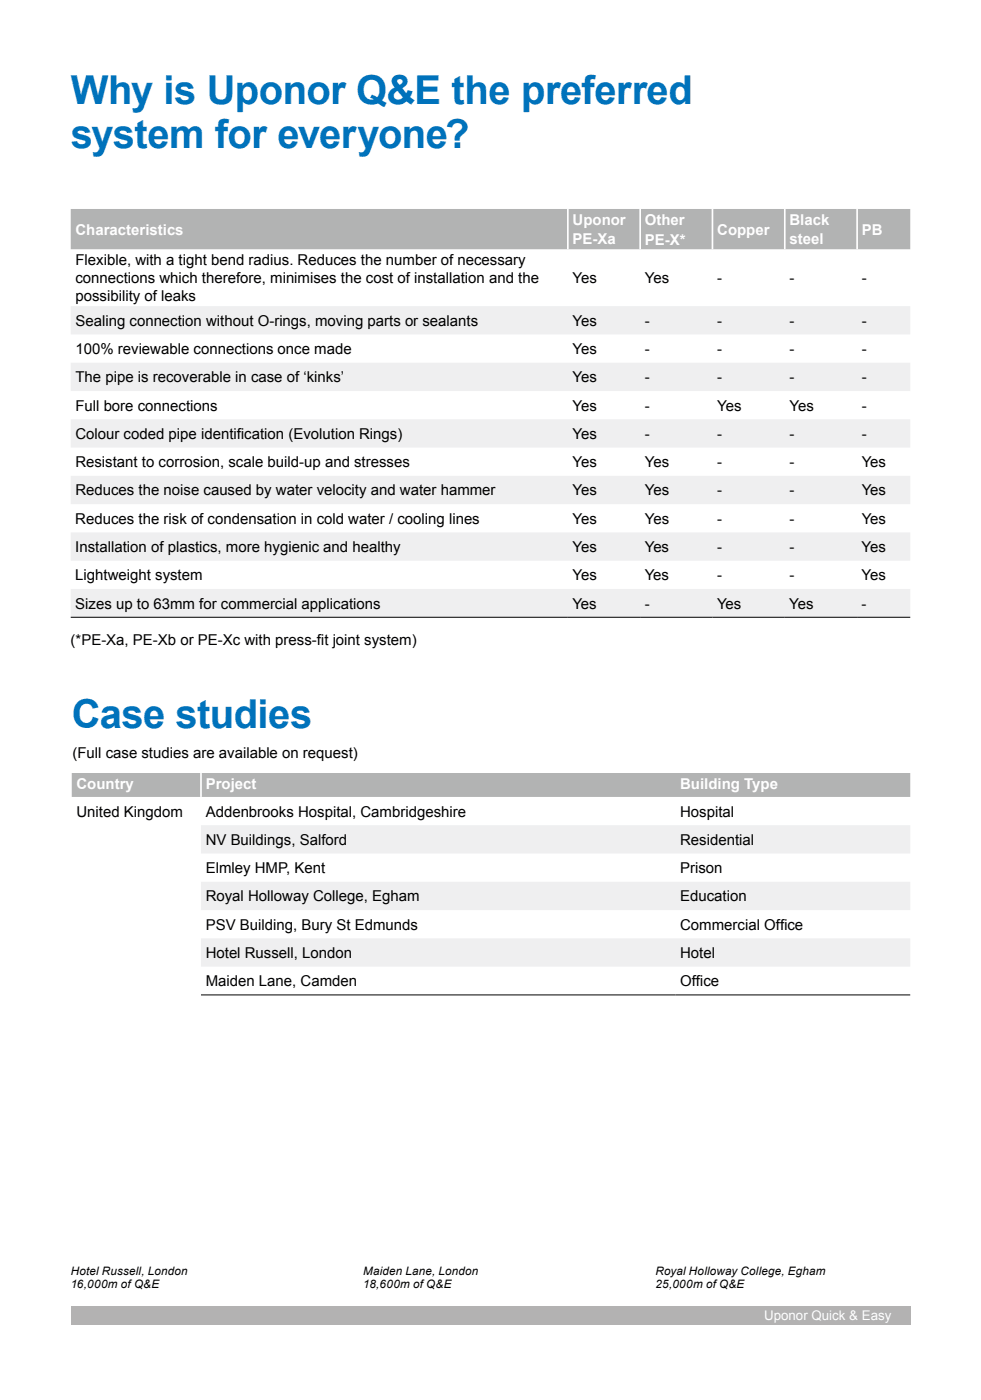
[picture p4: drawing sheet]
<svg xmlns="http://www.w3.org/2000/svg" width="208mm" height="297mm" viewBox="0 0 208 297" stroke-linecap="round" stroke-linejoin="round" font-family="sans-serif">
<defs><g id="words">
<g font-size="8.5" fill="#0072bb">
<text x="15" y="22.2">Why is Uponor Q&amp;E the preferred</text>
<text x="15" y="31.3">system for everyone?</text>
<text x="15.2" y="154.4">Case studies</text>
</g>
<g font-size="3.2" fill="#fff">
<text x="121.4" y="47.8">Uponor</text>
<text x="136.7" y="47.6">Other</text>
<text x="167.4" y="47.8">Black</text>
<text x="16" y="49.8">Characteristics</text>
<text x="121.4" y="51.7">PE-Xa</text>
<text x="136.7" y="51.9">PE-X*</text>
<text x="152.1" y="49.8">Copper</text>
<text x="167.4" y="51.7">steel</text>
<text x="182.7" y="49.8">PB</text>
<text x="16.2" y="167.3">Country</text>
<text x="43.6" y="167.3">Project</text>
<text x="144.2" y="167.3">Building Type</text>
</g>
<g font-size="3.2">
<text x="16" y="56.2">Flexible, with a tight bend radius. Reduces the number of necessary</text>
<text x="16" y="60.1">connections which therefore, minimises the cost of installation and the</text>
<text x="16" y="63.9">possibility of leaks</text>
<text x="121.4" y="60.1">Yes</text>
<text x="136.7" y="60.1">Yes</text>
<text x="152.1" y="60.1">-</text>
<text x="167.4" y="60.1">-</text>
<text x="182.7" y="60.1">-</text>
<text x="16" y="69.1">Sealing connection without O-rings, moving parts or sealants</text>
<text x="121.4" y="69.1">Yes</text>
<text x="136.7" y="69.1">-</text>
<text x="152.1" y="69.1">-</text>
<text x="167.4" y="69.1">-</text>
<text x="182.7" y="69.1">-</text>
<text x="16" y="75.1">100% reviewable connections once made</text>
<text x="121.4" y="75.1">Yes</text>
<text x="136.7" y="75.1">-</text>
<text x="152.1" y="75.1">-</text>
<text x="167.4" y="75.1">-</text>
<text x="182.7" y="75.1">-</text>
<text x="16" y="81.1">The pipe is recoverable in case of ‘kinks’</text>
<text x="121.4" y="81.1">Yes</text>
<text x="136.7" y="81.1">-</text>
<text x="152.1" y="81.1">-</text>
<text x="167.4" y="81.1">-</text>
<text x="182.7" y="81.1">-</text>
<text x="16" y="87.1">Full bore connections</text>
<text x="121.4" y="87.1">Yes</text>
<text x="136.7" y="87.1">-</text>
<text x="152" y="87.1">Yes</text>
<text x="167.4" y="87.1">Yes</text>
<text x="182.7" y="87.1">-</text>
<text x="16" y="93.1">Colour coded pipe identif</text>
<text x="50.2" y="93.1">ication (Evolution Rings)</text>
<text x="121.4" y="93.1">Yes</text>
<text x="136.7" y="93.1">-</text>
<text x="152" y="93.1">-</text>
<text x="167.4" y="93.1">-</text>
<text x="182.7" y="93.1">-</text>
<text x="16" y="99.1">Resistant to corrosion, scale build-up and stresses</text>
<text x="121.4" y="99.1">Yes</text>
<text x="136.7" y="99.1">Yes</text>
<text x="152" y="99.1">-</text>
<text x="167.4" y="99.1">-</text>
<text x="182.7" y="99.1">Yes</text>
<text x="16" y="105.1">Reduces the noise caused by water velocity and water hammer</text>
<text x="121.4" y="105.1">Yes</text>
<text x="136.7" y="105.1">Yes</text>
<text x="152" y="105.1">-</text>
<text x="167.4" y="105.1">-</text>
<text x="182.7" y="105.1">Yes</text>
<text x="16" y="111.1">Reduces the risk of condensation in cold water / cooling lines</text>
<text x="121.4" y="111.1">Yes</text>
<text x="136.7" y="111.1">Yes</text>
<text x="152" y="111.1">-</text>
<text x="167.4" y="111.1">-</text>
<text x="182.7" y="111.1">Yes</text>
<text x="16" y="117.1">Installation of plastics, more hygienic and healthy</text>
<text x="121.4" y="117.1">Yes</text>
<text x="136.7" y="117.1">Yes</text>
<text x="152" y="117.1">-</text>
<text x="167.4" y="117.1">-</text>
<text x="182.7" y="117.1">Yes</text>
<text x="16" y="123.1">Lightweight system</text>
<text x="121.4" y="123.1">Yes</text>
<text x="136.7" y="123.1">Yes</text>
<text x="152" y="123.1">-</text>
<text x="167.4" y="123.1">-</text>
<text x="182.7" y="123.1">Yes</text>
<text x="16" y="129.1">Sizes up to 63mm for commercial applications</text>
<text x="121.4" y="129.1">Yes</text>
<text x="136.7" y="129.1">-</text>
<text x="152" y="129.1">Yes</text>
<text x="167.4" y="129.1">Yes</text>
<text x="182.7" y="129.1">-</text>
<text x="15" y="136.8">(*PE-Xa, PE-Xb or PE-Xc with press-f</text>
<text x="67.2" y="136.8">it joint system)</text>
<text x="15.4" y="160.9">(Full case studies are available on request)</text>
<text x="16.2" y="173.4">United Kingdom</text>
<text x="43.6" y="173.2">Addenbrooks Hospital, Cambridgeshire</text>
<text x="144.2" y="173.2">Hospital</text>
<text x="43.6" y="179.2">NV Buildings, Salford</text>
<text x="144.2" y="179.2">Residential</text>
<text x="43.6" y="185.2">Elmley HMP, Kent</text>
<text x="144.2" y="185.2">Prison</text>
<text x="43.6" y="191.2">Royal Holloway College, Egham</text>
<text x="144.2" y="191.2">Education</text>
<text x="43.6" y="197.2">PSV Building, Bury St Edmunds</text>
<text x="144.2" y="197.2">Commercial Off</text>
<text x="165.4" y="197.2">ice</text>
<text x="43.6" y="203.2">Hotel Russell, London</text>
<text x="144.2" y="203.2">Hotel</text>
<text x="43.6" y="209.2">Maiden Lane, Camden</text>
<text x="144.2" y="209.2">Off</text>
<text x="147.6" y="209.2">ice</text>
</g>
<text font-size="2.8" fill="#fff" x="162" y="280">Uponor Quick &amp; Easy</text>
<g font-size="2.5">
<text x="15" y="270.4">Hotel Russell, London</text>
<text x="15" y="273.3">16,000m of Q&amp;E</text>
<text x="77" y="270.4">Maiden Lane, London</text>
<text x="77" y="273.3">18,600m of Q&amp;E</text>
<text x="139" y="270.4">Royal Holloway College, Egham</text>
<text x="139" y="273.3">25,000m of Q&amp;E</text>
</g>
</g></defs>
<path d="M15 277h178v4h-178z" fill="#b3b2b2"/>
<path d="M15.2 164h27.4v5.1h-27.4zM42.6 164h100.6v5.1h-100.6zM143.2 164h49.8v5.1h-49.8z" fill="#b2b3b3"/>
<path d="M42.6 175.1h100.6v6h-100.6zM143.2 175.1h49.8v6h-49.8zM42.6 187.1h100.6v6h-100.6zM143.2 187.1h49.8v6h-49.8zM42.6 199.1h100.6v6h-100.6zM143.2 199.1h49.8v6h-49.8z" fill="#efeff0"/>
<path d="M42.6 211.1h150.4" fill="none" stroke="#000" stroke-width=".21"/>
<path d="M42.6 164v5.1" fill="none" stroke="#fff" stroke-width=".35"/>
<path d="M15 44.3h105.4v8.6h-105.4zM120.4 44.3h15.3v8.6h-15.3zM135.7 44.3h15.4v8.6h-15.4zM151.1 44.3h15.3v8.6h-15.3zM166.4 44.3h15.3v8.6h-15.3zM181.7 44.3h11.3v8.6h-11.3z" fill="#b2b3b3"/>
<path d="M15 65h105.4v6h-105.4zM120.4 65h15.3v6h-15.3zM135.7 65h15.4v6h-15.4zM151.1 65h15.3v6h-15.3zM166.4 65h15.3v6h-15.3zM181.7 65h11.3v6h-11.3zM15 77h105.4v6h-105.4zM120.4 77h15.3v6h-15.3zM135.7 77h15.4v6h-15.4zM151.1 77h15.3v6h-15.3zM166.4 77h15.3v6h-15.3zM181.7 77h11.3v6h-11.3zM15 89h105.4v6h-105.4zM120.4 89h15.3v6h-15.3zM135.7 89h15.4v6h-15.4zM151.1 89h15.3v6h-15.3zM166.4 89h15.3v6h-15.3zM181.7 89h11.3v6h-11.3zM15 101h105.4v6h-105.4zM120.4 101h15.3v6h-15.3zM135.7 101h15.4v6h-15.4zM151.1 101h15.3v6h-15.3zM166.4 101h15.3v6h-15.3zM181.7 101h11.3v6h-11.3zM15 113h105.4v6h-105.4zM120.4 113h15.3v6h-15.3zM135.7 113h15.4v6h-15.4zM151.1 113h15.3v6h-15.3zM166.4 113h15.3v6h-15.3zM181.7 113h11.3v6h-11.3zM15 125h105.4v6h-105.4zM120.4 125h15.3v6h-15.3zM135.7 125h15.4v6h-15.4zM151.1 125h15.3v6h-15.3zM166.4 125h15.3v6h-15.3zM181.7 125h11.3v6h-11.3z" fill="#efeff0"/>
<path d="M120.4 44.3v8.6M135.7 44.3v8.6M151.1 44.3v8.6M166.4 44.3v8.6M181.7 44.3v8.6" fill="none" stroke="#fff" stroke-width=".35"/>
<path d="M15 131h178" fill="none" stroke="#000" stroke-width=".21"/>
<use href="#words"/>
</svg>
